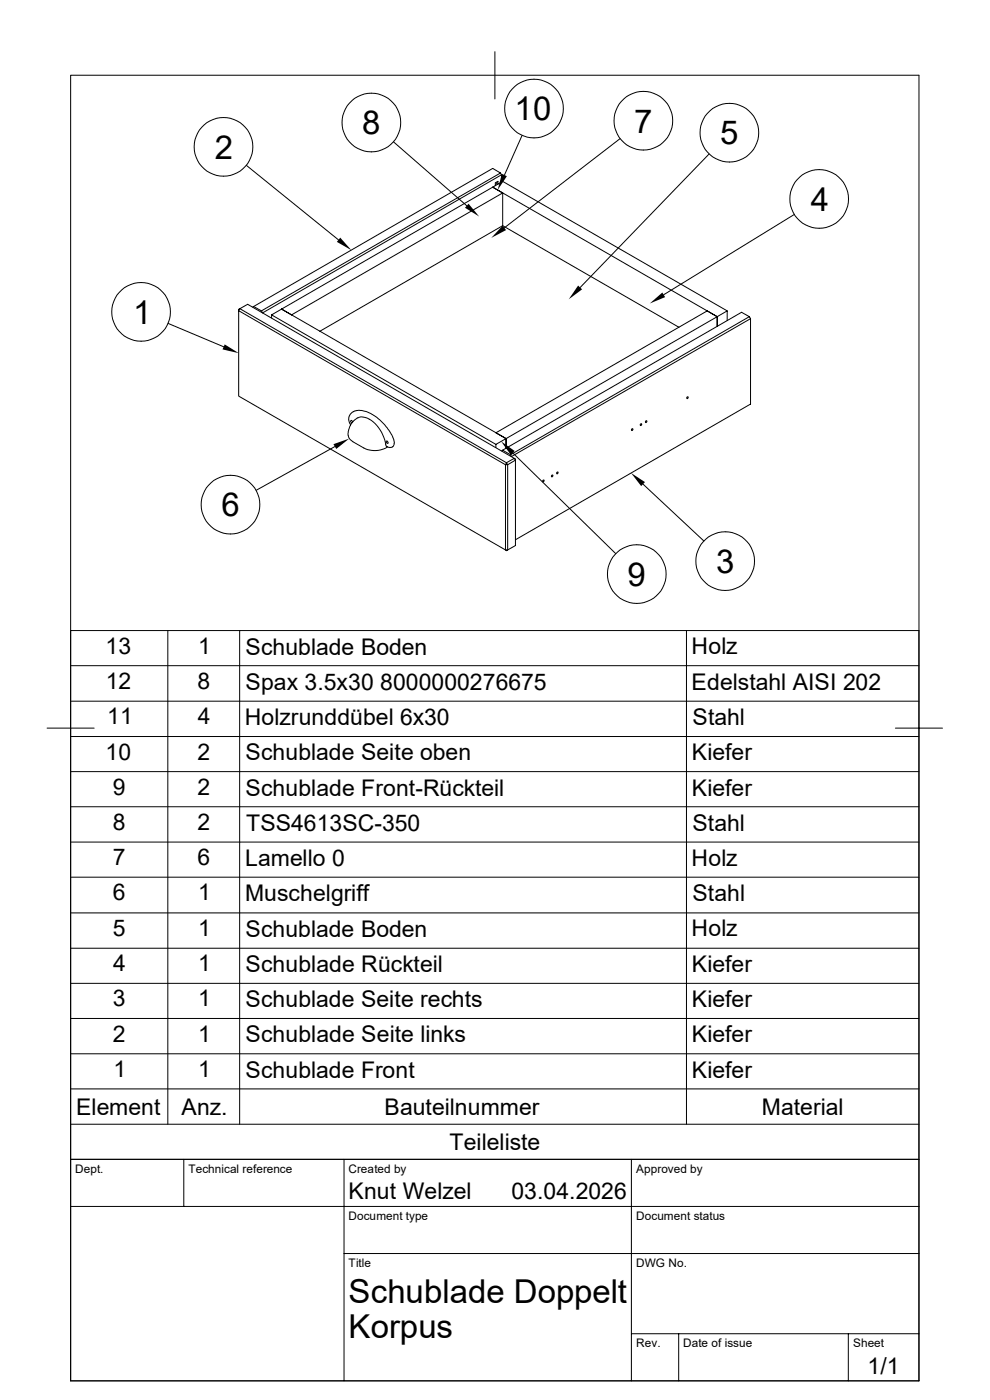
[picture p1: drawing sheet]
<svg xmlns="http://www.w3.org/2000/svg" width="210mm" height="297mm" viewBox="0 0 210 297" stroke-linecap="round" stroke-linejoin="round" font-family="sans-serif">
<defs><g id="words">
<g font-size="7">
<text x="76.8" y="28.4">8</text>
<text x="109.2" y="25.5">10</text>
<text x="134.5" y="28.1">7</text>
<text x="45.5" y="33.7">2</text>
<text x="152.8" y="30.6">5</text>
<text x="172" y="44.7">4</text>
<text x="28.2" y="68.7">1</text>
<text x="47" y="109.5">6</text>
<text x="133.1" y="124.2">9</text>
<text x="151.9" y="121.5">3</text>
<text x="74" y="276.4">Schublade Doppelt</text>
<text x="74" y="283.9">Korpus</text>
</g>
<g font-size="4.9">
<text x="22.4" y="138.7">13</text>
<text x="42" y="138.7">1</text>
<text x="52.1" y="138.9">Schublade Boden</text>
<text x="146.7" y="138.8">Holz</text>
<text x="22.4" y="146.2">12</text>
<text x="41.9" y="146.2">8</text>
<text x="52.1" y="146.3">Spax 3.5x30 8000000276675</text>
<text x="146.7" y="146.3">Edelstahl AISI 202</text>
<text x="22.7" y="153.7">11</text>
<text x="42" y="153.7">4</text>
<text x="51.9" y="153.8">Holzrunddübel 6x30</text>
<text x="146.9" y="153.8">Stahl</text>
<text x="22.4" y="161.2">10</text>
<text x="41.9" y="161.2">2</text>
<text x="52.1" y="161.3">Schublade Seite oben</text>
<text x="146.8" y="161.3">Kiefer</text>
<text x="23.9" y="168.6">9</text>
<text x="41.9" y="168.6">2</text>
<text x="52.1" y="168.8">Schublade Front-Rückteil</text>
<text x="146.8" y="168.8">Kiefer</text>
<text x="23.9" y="176.1">8</text>
<text x="41.9" y="176.1">2</text>
<text x="52.2" y="176.2">TSS4613SC-350</text>
<text x="146.9" y="176.2">Stahl</text>
<text x="23.9" y="183.6">7</text>
<text x="41.9" y="183.6">6</text>
<text x="52" y="183.6">Lamello 0</text>
<text x="146.7" y="183.6">Holz</text>
<text x="24" y="191">6</text>
<text x="42" y="191">1</text>
<text x="52" y="191.2">Muschelgriff</text>
<text x="146.9" y="191.2">Stahl</text>
<text x="23.9" y="198.6">5</text>
<text x="42" y="198.6">1</text>
<text x="52.1" y="198.8">Schublade Boden</text>
<text x="146.7" y="198.7">Holz</text>
<text x="24" y="206">4</text>
<text x="42" y="206.1">1</text>
<text x="52.1" y="206.2">Schublade Rückteil</text>
<text x="146.8" y="206.2">Kiefer</text>
<text x="23.9" y="213.5">3</text>
<text x="42" y="213.5">1</text>
<text x="52.1" y="213.7">Schublade Seite rechts</text>
<text x="146.8" y="213.7">Kiefer</text>
<text x="24" y="221">2</text>
<text x="42" y="221">1</text>
<text x="52.1" y="221.1">Schublade Seite links</text>
<text x="146.8" y="221.1">Kiefer</text>
<text x="24.1" y="228.5">1</text>
<text x="42.1" y="228.5">1</text>
<text x="52.1" y="228.6">Schublade Front</text>
<text x="146.8" y="228.6">Kiefer</text>
<text x="16.1" y="236.5">Element</text>
<text x="38.5" y="236.5">Anz.</text>
<text x="81.6" y="236.5">Bauteilnummer</text>
<text x="161.6" y="236.5">Material</text>
<text x="95.4" y="243.9">Teileliste</text>
<text x="74" y="254.5">Knut Welzel</text>
<text x="108.5" y="254.5">03.04.2026</text>
<text x="184.1" y="291.6">1/1</text>
</g>
<g font-size="2.5">
<text x="16" y="248.8">Dept.</text>
<text x="40" y="248.8">Technical reference</text>
<text x="74" y="248.8">Created by</text>
<text x="134.9" y="248.8">Approved by</text>
<text x="74" y="258.7">Document type</text>
<text x="135" y="258.7">Document status</text>
<text x="74" y="268.7">Title</text>
<text x="135" y="268.7">DWG No.</text>
<text x="135" y="285.8">Rev.</text>
<text x="145" y="285.8">Date of issue</text>
<text x="181" y="285.8">Sheet</text>
</g>
</g></defs>
<g fill="none" stroke="#000" stroke-width=".21">
<path d="M15 16h179.9v276.9h-179.9zM105 11v10M52.3 35.1l19.5 15.8M83.5 30.1l15.5 13.5M105.1 38.8l.5-.3-.5 .9zM105.6 38.5v.6M106.2 36.7l.2 .4M106.4 38.6v-1.5l-50.7 29.3-.2-.4-1.7-1-.2 .2M110.7 28.7l-3.7 8.4M131.5 29.4l-24.5 18.9M150.4 32.7l-27.3 28.3M106.6 40.9l-2.1-1.2-44.8 25.9"/>
<path d="M106.6 47.9l37.4 21.5M168.5 45.5l-27.7 17M35.7 68.6l11.8 5M50.6 65.6l.3-.1-.3 .4zM50.6 65.9l56.6 32.7v18.1l-56.6-32.7zM50.9 65.5l1.6-.9 56.6 32.6-1.7 1zM53.8 65l50.7-29.3 1.7 1-50.7 29.3M57.6 66.8l47.6 27.5M59.7 65.6l47.7 27.4v2.1v-2.1l-2.2 1.3v.7M59.7 65.6l-2.1 1.2v.7M59.7 65.6l2.1 1.2 44.8-25.9v7l-38.7 22.4M154.3 66l-47.7-27.5-2.1 1.2 47.6 27.5v2.1v-2.1l-2.1-1.2-44.8 25.8 2.2 1.2 46.9-27v2"/>
<path d="M159 67.2l-50.7 29.3M159.2 67.6l-50.7 29.3-.2-.4-1.7-1-.2 .2M71 94.7l-16.6 9.3M73.9 92.3l.2 .7 .7 .7M74.4 90.1l-.4-1.1 .1-.7 .6-.8 .7-.3a6.6 6.6 0 0 1 5.8 2.5l1 1.1 .9 1.4 .5 1.1 .1 .7M74.8 93.7l2.4 1.3a5.1 5.1 0 0 0 5-.2M74.8 89.5l-.2-.3h-.2v.3l.2 .2M75.9 88.6a4.1 4.1 0 0 0-2.1 3.7M75.9 88.7a3.3 3.3 0 0 1 3.7 1.2 12.2 12.2 0 0 1 2.4 4.8M81.9 93.6a.25 .25 0 0 1 .4 .1 .25 .25 0 0 1-.1 .4zM82 94.7l.7 .3 .6-.2M82 94.7h.1"/>
<path d="M83.6 94l-.1 .5-.2 .3M106.6 95.5l50.7-29.2 1.7 .9 .2 .4v18.1l-49.9 28.8M107.4 98.2l.3 .4h-.5zM107.7 98.6l1.6-1v18.1l-1.6 1zM108.8 96.1l21.8 21.3M109.1 97.2l.2 .2v.2zM134.1 91l.2 .1-.3 .3zM135.8 90l.3-.1-.1 .4h-.2zM137 89.3l.2 .1-.2 .3zM145.7 84.3l.3-.1-.1 .3h-.2zM107.2 116.7h.5l-.3 .1zM115.2 101.9l.2 .1-.2 .2z"/>
<path d="M117.1 100.8l.2 .1-.2 .3zM118.2 100.2l.2 .1-.2 .2zM136.4 102.7l12.9 12.1M35.6 133.8v104.7M50.8 133.8v104.7M145.6 133.8v104.7M194.9 133.8h-179.9v112.2h179.9h-179.9v46.9M10 154.5h10M15 156.3h179.9M15 148.8h179.9M15 141.2h179.9M189.9 154.5h10"/>
<path d="M15 178.6h179.9M15 171.2h179.9M15 163.7h179.9M15 193.7h179.9M15 186.1h179.9M15 216.1h179.9M15 208.6h179.9M15 201.2h179.9M15 238.5h179.9M15 231h179.9M15 223.6h179.9M15 255.9h179.9"/>
<path d="M39 246v9.9M73 246v46.9M133.9 246v46.9M73 265.9h121.9M133.9 283h61M144 283v9.9M180 283v9.9"/>
<circle cx="47.4" cy="31.2" r="6.2"/>
<circle cx="78.8" cy="26" r="6.2"/>
<circle cx="113.3" cy="23" r="6.2"/>
<circle cx="136.5" cy="25.6" r="6.2"/>
<circle cx="154.7" cy="28.2" r="6.2"/>
<circle cx="173.8" cy="42.2" r="6.2"/>
<circle cx="29.9" cy="66.2" r="6.2"/>
<circle cx="48.9" cy="107.1" r="6.2"/>
<circle cx="153.9" cy="119" r="6.2"/>
<circle cx="135.1" cy="121.8" r="6.2"/>
</g>
<path d="M106.5 36.9l1 .5-1.9 2.9zM72.2 50.4l2.3 2.7-3-1.8zM99.4 43.2l2.2 2.7-3-1.8zM106.6 47.9l.8 .9-3.2 1.7zM47.7 73.1l3 1.8-3.5-.8zM122.6 60.6l.9 .8-2.9 2.1zM137.8 64.4l2.7-2.3 .6 .9zM70.7 94.2l3.4-1.2-2.8 2.2zM106.3 93.6l2.9 2.1-.8 .8zM133.9 100.3l2.9 2-.8 .8z" fill="#000"/>
<use href="#words"/>
</svg>
